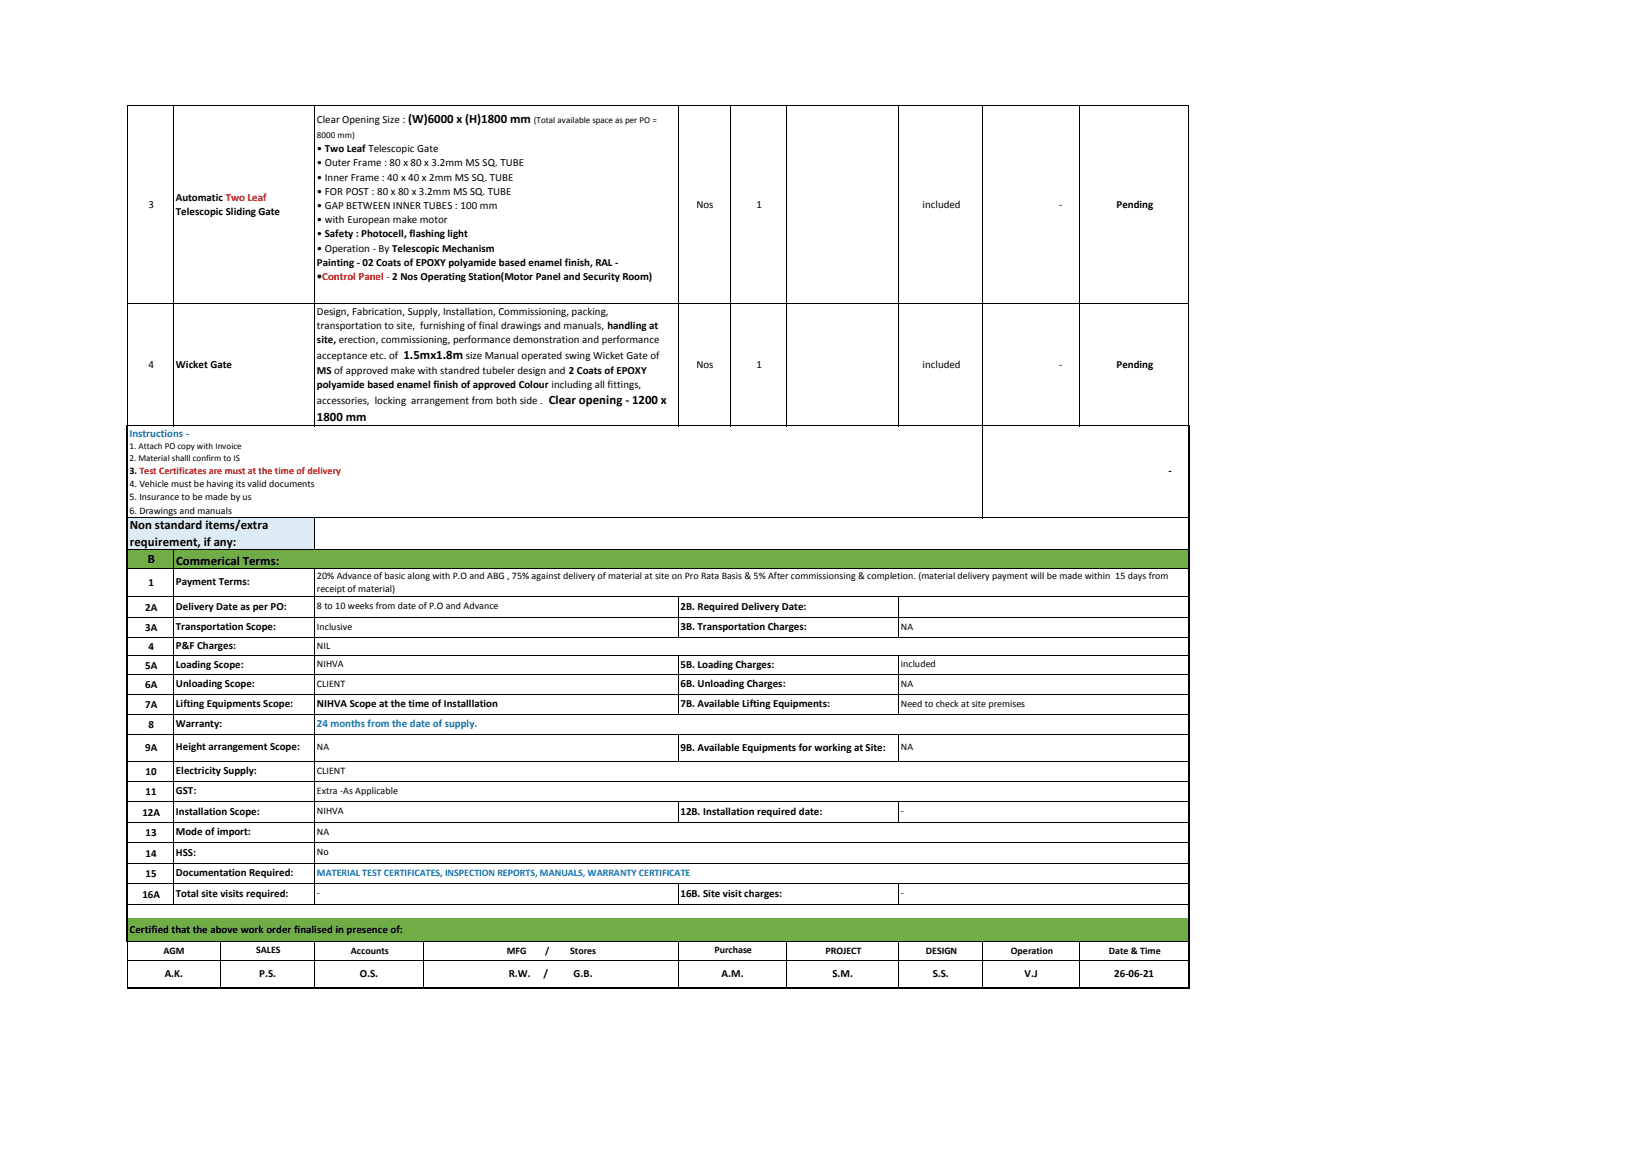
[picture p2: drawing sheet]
<svg xmlns="http://www.w3.org/2000/svg" width="297mm" height="210mm" viewBox="0 0 297 210" stroke-linecap="round" stroke-linejoin="round" font-family="sans-serif">
<defs><g id="words">
<g font-size="2.3">
<text x="74.3" y="22.4">(W)6000 x (H)1800 mm</text>
<text x="73.4" y="65.4">1.5mx1.8m</text>
<text x="57.7" y="76.6">1800 mm</text>
<text x="99.8" y="73.5">Clear opening - 1200 x</text>
<text x="23.6" y="96.3">Non standard items/extra</text>
<text x="23.6" y="99.3">requirement, if any:</text>
<text x="26.9" y="102.5">B</text>
<text x="32" y="102.8">Commerical Terms:</text>
</g>
<g font-size="2">
<text x="57.7" y="22.4">Clear Opening Size :</text>
<text x="57.7" y="27.7">• Two Leaf Telescopic Gate</text>
<text x="57.7" y="30.3">• Outer Frame : 80 x 80 x 3.2mm MS SQ. TUBE</text>
<text x="57.7" y="32.9">• Inner Frame : 40 x 40 x 2mm MS SQ. TUBE</text>
<text x="57.7" y="35.4">• FOR POST : 80 x 80 x 3.2mm MS SQ. TUBE</text>
<text x="27" y="37.9">3</text>
<text x="32" y="36.5">Automatic Two Leaf</text>
<text x="32" y="39.1">Telescopic Sliding Gate</text>
<text x="57.7" y="38">• GAP BETWEEN INNER TUBES : 100 mm</text>
<text x="57.7" y="40.6">• with European make motor</text>
<text x="126.7" y="37.9">Nos</text>
<text x="137.6" y="37.9">1</text>
<text x="167.8" y="37.9">included</text>
<text x="192.7" y="37.9">-</text>
<text x="203.1" y="37.9">Pending</text>
<text x="57.7" y="43.2">• Safety : Photocell, flashing light</text>
<text x="57.7" y="45.8">• Operation - By Telescopic Mechanism</text>
<text x="57.7" y="48.4">Painting - 02 Coats of EPOXY polyamide based enamel finish, RAL -</text>
<text x="57.7" y="50.9">•Control Panel - 2 Nos Operating Station(Motor Panel and Security Room)</text>
<text x="57.7" y="57.3">Design, Fabrication, Supply, Installation, Commissioning, packing,</text>
<text x="57.7" y="59.9">transportation to site, furnishing of final drawings and manuals, handling at</text>
<text x="57.7" y="62.4">site, erection, commissioning, performance demonstration and performance</text>
<text x="57.7" y="65.4">acceptance etc. of</text>
<text x="84.8" y="65.4">size Manual operated swing Wicket Gate of</text>
<text x="27" y="67">4</text>
<text x="32" y="66.9">Wicket Gate</text>
<text x="57.7" y="68">MS of approved make with standred tubeler design and 2 Coats of EPOXY</text>
<text x="57.7" y="70.6">polyamide based enamel finish of approved Colour including all fittings,</text>
<text x="126.7" y="67">Nos</text>
<text x="137.6" y="67">1</text>
<text x="167.8" y="67">included</text>
<text x="192.7" y="67">-</text>
<text x="203.1" y="67">Pending</text>
<text x="57.7" y="73.5">accessories, locking arrangement from both side .</text>
<text x="212.6" y="86.3">-</text>
<text x="27" y="106.7">1</text>
<text x="32" y="106.5">Payment Terms:</text>
<text x="26.4" y="111.1">2A</text>
<text x="32" y="111">Delivery Date as per PO:</text>
<text x="123.8" y="111">2B. Required Delivery Date:</text>
<text x="26.4" y="114.8">3A</text>
<text x="27" y="118.2">4</text>
<text x="32" y="114.6">Transportation Scope:</text>
<text x="32" y="118.1">P&amp;F Charges:</text>
<text x="123.8" y="114.6">3B. Transportation Charges:</text>
<text x="26.4" y="121.6">5A</text>
<text x="26.4" y="125.2">6A</text>
<text x="32" y="121.5">Loading Scope:</text>
<text x="32" y="125.1">Unloading Scope:</text>
<text x="123.8" y="121.5">5B. Loading Charges:</text>
<text x="123.8" y="125.1">6B. Unloading Charges:</text>
<text x="26.4" y="128.8">7A</text>
<text x="32" y="128.7">Lifting Equipments Scope:</text>
<text x="57.7" y="128.7">NIHVA Scope at the time of Installlation</text>
<text x="123.8" y="128.7">7B. Available Lifting Equipments:</text>
<text x="26.4" y="136.7">9A</text>
<text x="27" y="132.4">8</text>
<text x="32" y="136.5">Height arrangement Scope:</text>
<text x="32" y="132.3">Warranty:</text>
<text x="123.8" y="136.7">9B. Available Equipments for working at Site:</text>
<text x="26.5" y="141.1">10</text>
<text x="32" y="140.9">Electricity Supply:</text>
<text x="25.9" y="148.4">12A</text>
<text x="26.5" y="144.7">11</text>
<text x="32" y="144.6">GST:</text>
<text x="32" y="148.2">Installation Scope:</text>
<text x="123.8" y="148.2">12B. Installation required date:</text>
<text x="26.5" y="152.1">13</text>
<text x="26.5" y="155.9">14</text>
<text x="32" y="155.7">HSS:</text>
<text x="32" y="152">Mode of import:</text>
<text x="26.5" y="159.6">15</text>
<text x="32" y="159.4">Documentation Required:</text>
<text x="25.9" y="163.3">16A</text>
<text x="32" y="163.1">Total site visits required:</text>
<text x="123.8" y="163.1">16B. Site visit charges:</text>
<text x="23.6" y="169.8">Certified that the above work order finalised in presence of:</text>
<text x="30" y="177.8">A.K.</text>
<text x="47.2" y="177.8">P.S.</text>
<text x="65.5" y="177.8">O.S.</text>
<text x="92.5" y="177.8">R.W.</text>
<text x="98.9" y="177.8">/</text>
<text x="104.4" y="177.8">G.B.</text>
<text x="131.3" y="177.8">A.M.</text>
<text x="151.4" y="177.8">S.M.</text>
<text x="169.7" y="177.8">S.S.</text>
<text x="186.4" y="177.8">V.J</text>
<text x="202.7" y="177.8">26-06-21</text>
</g>
<g font-size="2" fill="#0070c0">
<text x="23.5" y="79.5">Instructions -</text>
<text x="57.7" y="132.3">24 months from the date of supply.</text>
</g>
<g font-size="1.8">
<text x="23.5" y="86.2">3. Test Certificates are must at the time of delivery</text>
<text x="23.5" y="88.6">4. Vehicle must be having its valid documents</text>
<text x="23.5" y="91">5. Insurance to be made by us</text>
<text x="23.5" y="93.4">6. Drawings and manuals</text>
<text x="57.7" y="105.3">20% Advance of basic along with P.O and ABG , 75% against delivery of material at site on Pro Rata Basis &amp; 5% After commissionsing &amp; completion. (material delivery payment will be made within 15 days from</text>
<text x="57.7" y="107.8">receipt of material)</text>
<text x="57.7" y="110.9">8 to 10 weeks from date of P.O and Advance</text>
<text x="57.7" y="118">NIL</text>
<text x="57.7" y="114.6">Inclusive</text>
<text x="163.9" y="114.6">NA</text>
<text x="57.7" y="121.4">NIHVA</text>
<text x="57.7" y="125">CLIENT</text>
<text x="163.9" y="125">NA</text>
<text x="163.9" y="121.4">included</text>
<text x="163.9" y="128.6">Need to check at site premises</text>
<text x="57.7" y="136.5">NA</text>
<text x="163.9" y="136.5">NA</text>
<text x="57.7" y="140.8">CLIENT</text>
<text x="57.7" y="144.5">Extra -As Applicable</text>
<text x="57.7" y="148.2">NIHVA</text>
<text x="163.9" y="148.2">-</text>
<text x="57.7" y="151.9">NA</text>
<text x="57.7" y="155.6">No</text>
<text x="57.7" y="163.1">-</text>
<text x="163.9" y="163.1">-</text>
<text x="29.8" y="173.6">AGM</text>
<text x="46.6" y="173.5">SALES</text>
<text x="63.8" y="173.6">Accounts</text>
<text x="92.2" y="173.6">MFG</text>
<text x="99.2" y="173.6">/</text>
<text x="103.7" y="173.6">Stores</text>
<text x="130" y="173.5">Purchase</text>
<text x="150.2" y="173.6">PROJECT</text>
<text x="168.5" y="173.6">DESIGN</text>
<text x="183.9" y="173.6">Operation</text>
<text x="201.7" y="173.6">Date &amp; Time</text>
</g>
<text font-size="1.8" fill="#0070c0" x="57.7" y="159.3">MATERIAL TEST CERTIFICATES, INSPECTION REPORTS, MANUALS, WARRANTY CERTIFICATE</text>
<g font-size="1.7">
<text x="97.1" y="22.4">(Total available space as per PO =</text>
<text x="57.7" y="25.1">8000 mm)</text>
<text x="23.5" y="81.7">1. Attach PO copy with Invoice</text>
<text x="23.5" y="83.9">2. Material shalll confirm to IS</text>
</g>
</g></defs>
<path d="M23.2 94.2h34.1v5.8h-34.1z" fill-rule="evenodd" fill="#ddebf7"/>
<g fill="#70ad47">
<path d="M23.2 100h193.1v3.5h-193.1z" fill-rule="evenodd"/>
<path d="M23.2 167h193.1v4.4h-193.1z" fill-rule="evenodd"/>
</g>
<g fill="none" stroke="#000" stroke-width=".18">
<path d="M23.2 19.1v58.3M23.2 19.2h193.2M31.6 19.3v58.3M57.2 19.3v58.3M123.4 19.3v58.3M132.9 19.3v58.3M143.1 19.3v58.3M163.5 19.3v58.3M178.8 19.3v75M196.4 19.3v58.3M216.3 19.3v58.1M23.2 55.2h193.2"/>
<path d="M23.3 77.5h192.8M23.3 94.2h192.8M23.3 100h192.8M57.2 94.3v5.8M23.3 103.4h192.8M23.3 108.6h192.8M23.3 112.3h192.8M23.3 115.9h192.8M23.3 119.2h192.8M31.6 100.1v64.5M57.2 103.5v61.1M123.4 108.7v7.3"/>
<path d="M123.4 119.3v10.8M163.5 108.7v7.3M163.5 119.3v10.8M23.3 122.8h192.8M23.3 126.4h192.8M23.3 130h192.8M23.3 133.6h192.8M23.3 138.5h192.8M123.4 133.7v4.9M163.5 133.7v4.9M23.3 142.3h192.8M23.3 145.9h192.8"/>
<path d="M23.3 149.6h192.8M23.3 153.3h192.8M23.3 157h192.8M123.4 145.9v3.8M163.5 145.9v3.8M23.2 171.4v8.2M23.2 174.7h192.9M23.3 160.8h192.8M23.3 164.5h192.8M23.3 171.4h192.8M40.1 171.4v8.2M57.2 171.4v8.2"/>
<path d="M77 171.4v8.2M123.4 160.9v3.7M123.4 171.4v8.2M143.1 171.4v8.2M163.5 160.9v3.7M163.5 171.4v8.2M178.8 171.4v8.2M196.4 171.4v8.2"/>
</g>
<path d="M23.2 77.4v94M216.3 77.4v102.6M23.1 179.8h193.3" fill="none" stroke="#000" stroke-width=".34"/>
<use href="#words"/>
</svg>
